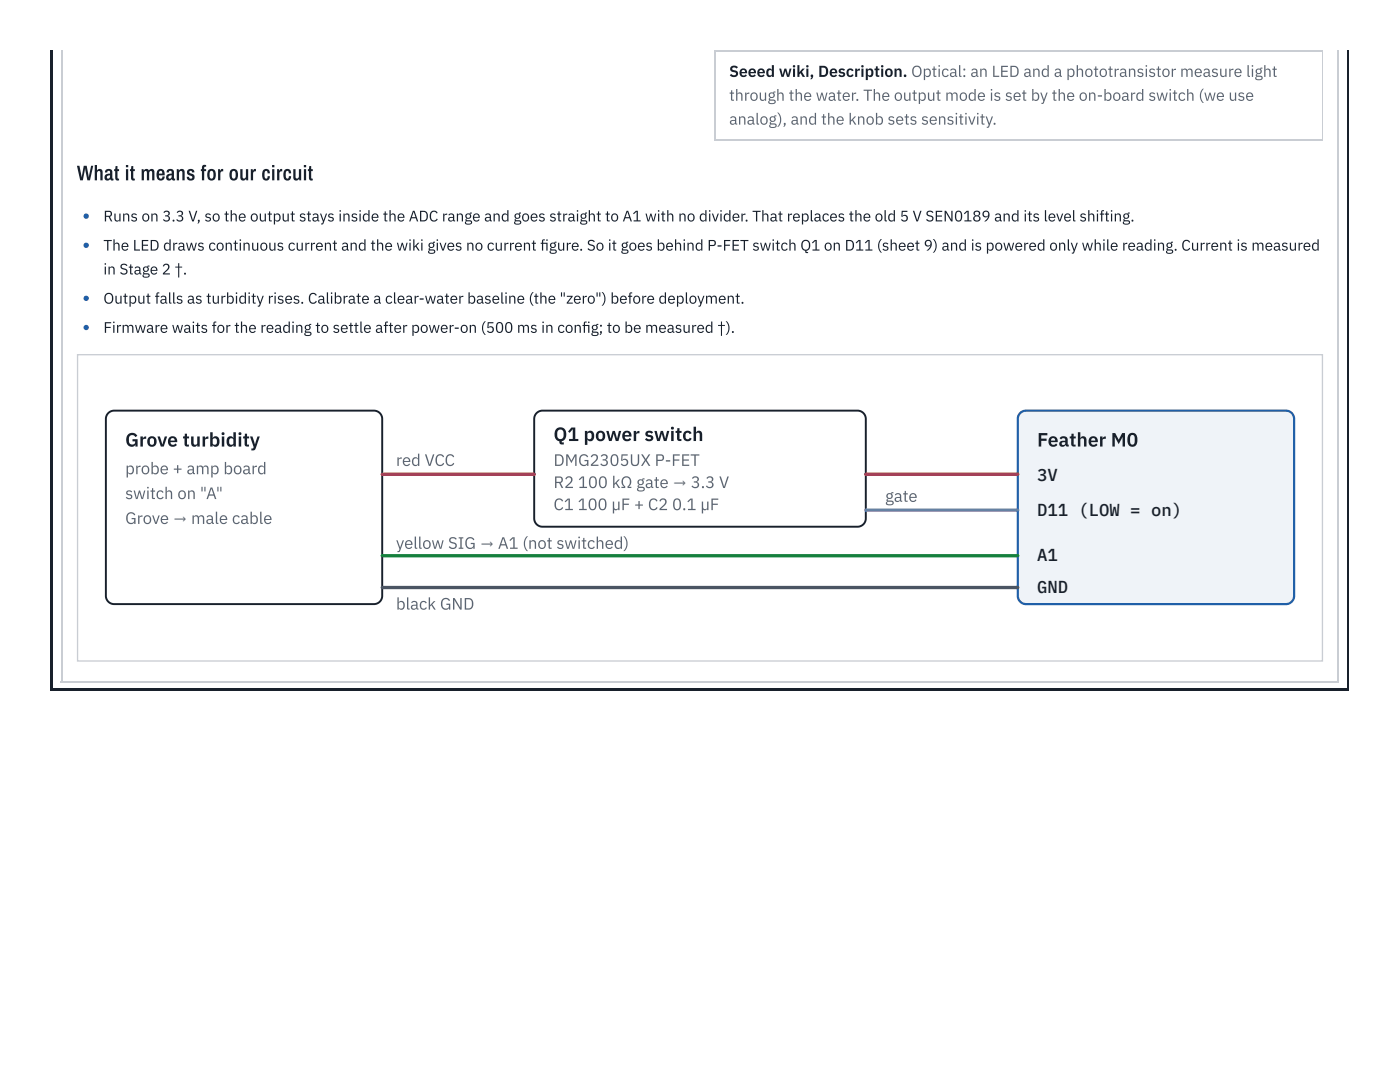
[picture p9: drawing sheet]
<svg xmlns="http://www.w3.org/2000/svg" width="279mm" height="216mm" viewBox="0 0 279 216" stroke-linecap="round" stroke-linejoin="round" font-family="sans-serif">
<defs><g id="words">
<text font-size="4.2" fill="#18202b" x="15.3" y="36">What it means for our circuit</text>
<g font-size="3.9" fill="#18202b">
<text x="25" y="89.1">Grove turbidity</text>
<text x="110.5" y="88">Q1 power switch</text>
<text x="207" y="89.1">Feather M0</text>
</g>
<g font-size="3.4" fill="#18202b">
<text x="207" y="96">3V</text>
<text x="207" y="102.9">D11 (LOW = on)</text>
<text x="207" y="112">A1</text>
<text x="207" y="118.3">GND</text>
</g>
<g font-size="3.3" fill="#5b6573">
<text x="25" y="94.6">probe + amp board</text>
<text x="79" y="93">red VCC</text>
<text x="110.5" y="93">DMG2305UX P-FET</text>
<text x="25" y="99.6">switch on &quot;A&quot;</text>
<text x="110.5" y="97.4">R2</text>
<text x="110.5" y="101.8">C1</text>
<text x="115.3" y="101.8">100 µF + C2</text>
<text x="115.3" y="97.4">100 kΩ gate → 3.3 V</text>
<text x="134.1" y="101.8">0.1 µF</text>
<text x="176.6" y="100.1">gate</text>
<text x="25" y="104.5">Grove → male cable</text>
<text x="79" y="109.5">yellow SIG → A1 (not switched)</text>
<text x="79" y="121.6">black GND</text>
</g>
<text font-size="3.2" fill="#18202b" x="145.5" y="15.3">Seeed wiki, Description. Optical: an LED and a phototransistor measure light</text>
<g font-size="3.2" fill="#5b6573">
<text x="145.5" y="20.1">through the water. The output mode is set by the on-board switch (we use</text>
<text x="145.5" y="24.9">analog), and the knob sets sensitivity.</text>
</g>
<g font-size="3" fill="#18202b">
<text x="20.6" y="44.2">Runs on 3.3 V, so the output stays inside the ADC range and goes straight to A1 with no divider. That replaces the old 5 V SEN0189 and its level shifting.</text>
<text x="20.6" y="50">The LED draws continuous current and the wiki gives no current fgure. So it goes behind P-FET switch Q1 on D11 (sheet 9) and is powered only while reading. Current is measured</text>
<text x="107.8" y="50">i</text>
<text x="20.6" y="54.8">in Stage 2 †.</text>
<text x="20.6" y="60.6">Output falls as turbidity rises. Calibrate a clear-water baseline (the &quot;zero&quot;) before deployment.</text>
<text x="20.6" y="66.4">Firmware waits for the reading to settle after power-on (500 ms in confg; to be measured †).</text>
<text x="116.2" y="66.4">i</text>
</g>
</g></defs>
<path d="M10.1 137.3h259.1v.5h-259.1z" fill="#18202b"/>
<path d="M269 10.1v127.7" fill="none" stroke="#18202b" stroke-width=".37"/>
<path d="M10.1 10.1h.5v127.7h-.5z" fill="#18202b"/>
<path d="M15.3 70.6h248.8v61.4h-248.8z" fill="#fff"/>
<path d="M15.5 70.8h248.4v61.1h-248.4z" fill="none" stroke="#c9cdd3" stroke-width=".26"/>
<path d="M142.6 10.1h121.5v17.9h-121.5z" fill="#fff"/>
<path d="M142.7 10.1v17.9M263.9 10.1v17.9M142.6 27.9h121.5" fill="none" stroke="#c9cdd3" stroke-width=".26"/>
<path d="M142.9 10.1h120.9v17.7h-120.9z" fill="#fff"/>
<path d="M142.9 10.2h120.9" fill="none" stroke="#c9cdd3" stroke-width=".26"/>
<g fill="#1f5fa8">
<circle cx="17.2" cy="43.1" r=".53"/>
<circle cx="17.2" cy="48.9" r=".53"/>
<circle cx="17.2" cy="59.5" r=".53"/>
<circle cx="17.2" cy="65.4" r=".53"/>
</g>
<path d="M21.6 82.4l.6-.3 .6-.2h51.8a1.65 1.65 0 0 1 1.7 1.7v35.3a1.65 1.65 0 0 1-1.7 1.6h-51.8a1.65 1.65 0 0 1-1.7-1.6v-35.3l.2-.6z" fill="#fff"/>
<path d="M21.6 82.4l.6-.3 .6-.2h51.8a1.65 1.65 0 0 1 1.7 1.7v35.3a1.65 1.65 0 0 1-1.7 1.6h-51.8a1.65 1.65 0 0 1-1.7-1.6v-35.3l.2-.6z" fill="none" stroke="#18202b" stroke-width=".39"/>
<path d="M107.1 82.4l.5-.3 .7-.2h62.8a1.65 1.65 0 0 1 1.7 1.7v19.8a1.65 1.65 0 0 1-1.7 1.7h-62.8a1.65 1.65 0 0 1-1.7-1.7v-19.8l.1-.6z" fill="#fff"/>
<path d="M107.1 82.4l.5-.3 .7-.2h62.8a1.65 1.65 0 0 1 1.7 1.7v19.8a1.65 1.65 0 0 1-1.7 1.7h-62.8a1.65 1.65 0 0 1-1.7-1.7v-19.8l.1-.6z" fill="none" stroke="#18202b" stroke-width=".39"/>
<path d="M203.6 82.4l.5-.3 .7-.2h51.8a1.65 1.65 0 0 1 1.7 1.7v35.3a1.65 1.65 0 0 1-1.7 1.6h-51.8a1.65 1.65 0 0 1-1.7-1.6v-35.3l.1-.6z" fill="none" stroke="#1f5fa8" stroke-width=".44"/>
<path d="M76.3 94.6h30.3M172.8 94.6h30.3" fill="none" stroke="#c2410c" stroke-width=".66"/>
<path d="M172.8 101.8h30.3" fill="none" stroke="#7c3aed" stroke-width=".66"/>
<path d="M76.3 110.9h126.8" fill="none" stroke="#15803d" stroke-width=".66"/>
<path d="M76.3 117.2h126.8" fill="none" stroke="#4b5563" stroke-width=".66"/>
<path d="M12.3 10.1v126.2M267.1 10.1v126.2M12.2 136.1h255" fill="none" stroke="#c9cdd3" stroke-width=".26"/>
<use href="#words"/>
</svg>
